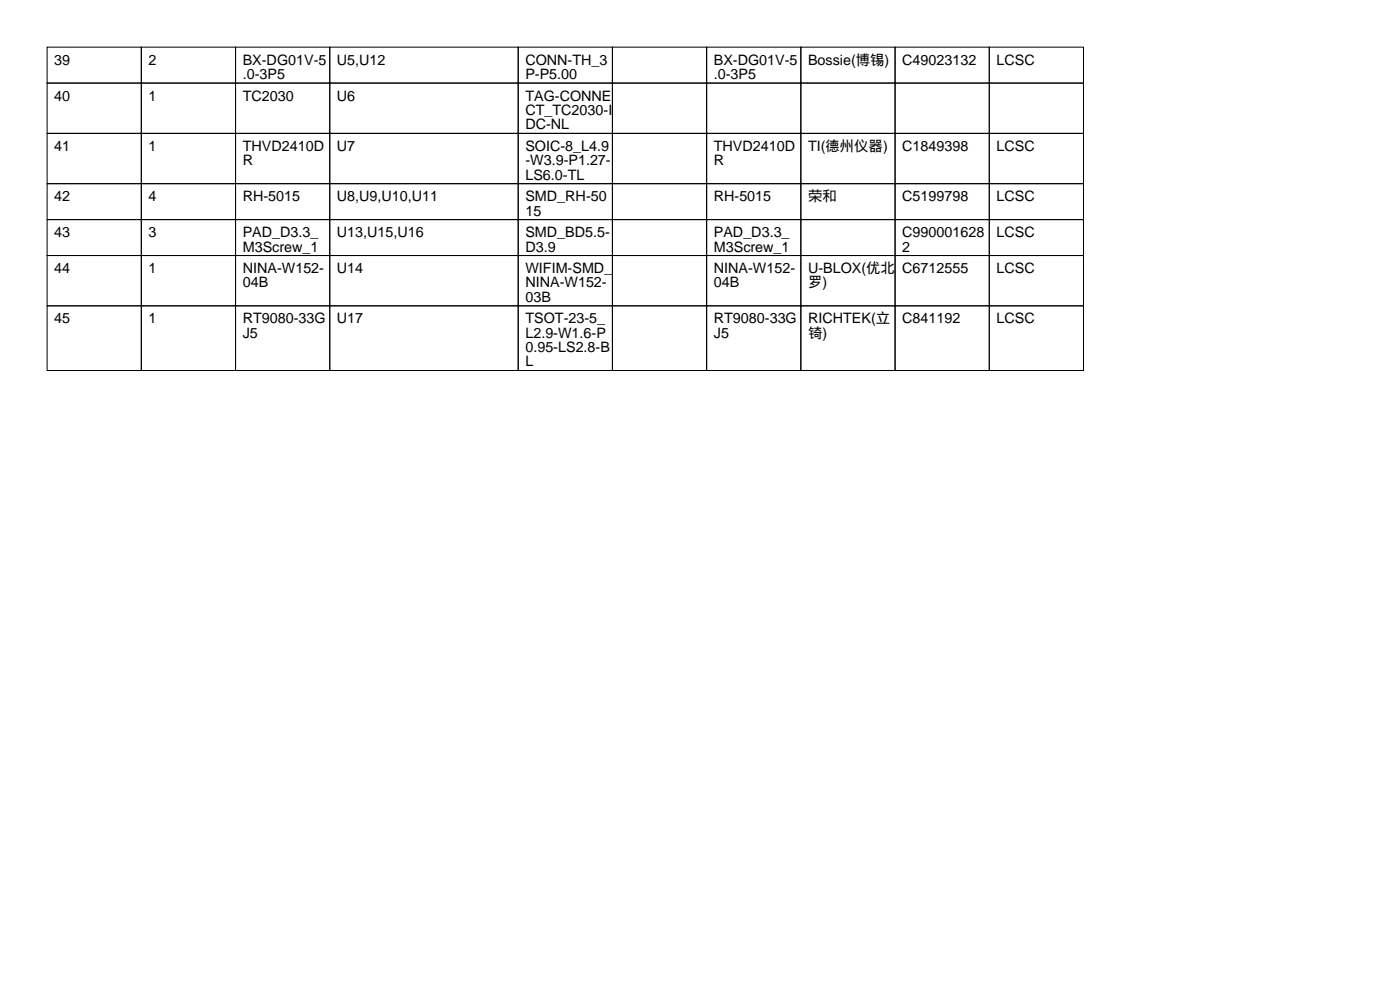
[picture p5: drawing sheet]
<svg xmlns="http://www.w3.org/2000/svg" width="297mm" height="210mm" viewBox="0 0 297 210" stroke-linecap="round" stroke-linejoin="round" font-family="sans-serif">
<defs><g id="words">
<g font-size="3">
<text x="11.5" y="13.7">39</text>
<text x="31.5" y="13.7">2</text>
<text x="51.5" y="13.7">BX-DG01V-5</text>
<text x="51.5" y="16.8">.0-3P5</text>
<text x="71.5" y="13.7">U5,U12</text>
<text x="111.5" y="13.7">CONN-TH_3</text>
<text x="111.5" y="16.8">P-P5.00</text>
<text x="151.5" y="13.7">BX-DG01V-5</text>
<text x="151.5" y="16.8">.0-3P5</text>
<text x="171.5" y="13.7">Bossie(博锡)</text>
<text x="191.5" y="13.7">C49023132</text>
<text x="211.5" y="13.7">LCSC</text>
<text x="11.5" y="21.3">40</text>
<text x="31.5" y="21.3">1</text>
<text x="51.5" y="21.3">TC2030</text>
<text x="71.5" y="21.3">U6</text>
<text x="111.5" y="21.3">TAG-CONNE</text>
<text x="111.5" y="24.4">CT_TC2030-I</text>
<text x="111.5" y="27.4">DC-NL</text>
<text x="11.5" y="32">41</text>
<text x="31.5" y="32">1</text>
<text x="51.5" y="32">THVD2410D</text>
<text x="51.5" y="35.1">R</text>
<text x="71.5" y="32">U7</text>
<text x="111.5" y="32">SOIC-8_L4.9</text>
<text x="111.5" y="35.1">-W3.9-P1.27-</text>
<text x="151.5" y="32">THVD2410D</text>
<text x="151.5" y="35.1">R</text>
<text x="171.5" y="32">TI(德州仪器)</text>
<text x="191.5" y="32">C1849398</text>
<text x="211.5" y="32">LCSC</text>
<text x="111.5" y="38.1">LS6.0-TL</text>
<text x="11.5" y="42.7">42</text>
<text x="31.5" y="42.7">4</text>
<text x="51.5" y="42.7">RH-5015</text>
<text x="71.5" y="42.7">U8,U9,U10,U11</text>
<text x="111.5" y="42.7">SMD_RH-50</text>
<text x="111.5" y="45.7">15</text>
<text x="151.5" y="42.7">RH-5015</text>
<text x="171.5" y="42.7">荣和</text>
<text x="191.5" y="42.7">C5199798</text>
<text x="211.5" y="42.7">LCSC</text>
<text x="11.5" y="50.3">43</text>
<text x="31.5" y="50.3">3</text>
<text x="51.5" y="50.3">PAD_D3.3_</text>
<text x="51.5" y="53.3">M3Screw_1</text>
<text x="71.5" y="50.3">U13,U15,U16</text>
<text x="111.5" y="50.3">SMD_BD5.5-</text>
<text x="111.5" y="53.3">D3.9</text>
<text x="151.5" y="50.3">PAD_D3.3_</text>
<text x="151.5" y="53.3">M3Screw_1</text>
<text x="191.5" y="50.3">C990001628</text>
<text x="191.5" y="53.3">2</text>
<text x="211.5" y="50.3">LCSC</text>
<text x="11.5" y="57.9">44</text>
<text x="31.5" y="57.9">1</text>
<text x="51.5" y="57.9">NINA-W152-</text>
<text x="71.5" y="57.9">U14</text>
<text x="111.5" y="57.9">WIFIM-SMD_</text>
<text x="151.5" y="57.9">NINA-W152-</text>
<text x="171.5" y="57.9">U-BLOX(优北</text>
<text x="191.5" y="57.9">C6712555</text>
<text x="211.5" y="57.9">LCSC</text>
<text x="51.5" y="61">04B</text>
<text x="111.5" y="61">NINA-W152-</text>
<text x="111.5" y="64">03B</text>
<text x="151.5" y="61">04B</text>
<text x="171.5" y="61">罗)</text>
<text x="11.5" y="68.6">45</text>
<text x="31.5" y="68.6">1</text>
<text x="51.5" y="68.6">RT9080-33G</text>
<text x="51.5" y="71.6">J5</text>
<text x="71.5" y="68.6">U17</text>
<text x="111.5" y="68.6">TSOT-23-5_</text>
<text x="111.5" y="71.6">L2.9-W1.6-P</text>
<text x="151.5" y="68.6">RT9080-33G</text>
<text x="151.5" y="71.6">J5</text>
<text x="171.5" y="68.6">RICHTEK(立</text>
<text x="171.5" y="71.6">锜)</text>
<text x="191.5" y="68.6">C841192</text>
<text x="211.5" y="68.6">LCSC</text>
<text x="111.5" y="74.7">0.95-LS2.8-B</text>
<text x="111.5" y="77.7">L</text>
</g>
</g></defs>
<g fill="none" stroke="#000" stroke-width=".21">
<path d="M10 10h20v7.6h-20zM10 17.6h20v10.7h-20zM30 10h20v7.6h-20zM30 17.6h20v10.7h-20zM50 10h20v7.6h-20zM50 17.6h20v10.7h-20zM70 10h40v7.6h-40zM70 17.6h40v10.7h-40zM110 10h20v7.6h-20zM110 17.6h20v10.7h-20zM130 10h20v7.6h-20zM130 17.6h20v10.7h-20z"/>
<path d="M150 10h20v7.6h-20zM150 17.6h20v10.7h-20zM170 10h20v7.6h-20zM170 17.6h20v10.7h-20zM190 10h20v7.6h-20zM190 17.6h20v10.7h-20zM210 10h20v7.6h-20zM210 17.6h20v10.7h-20zM10 28.3h20v10.7h-20zM10 39h20v7.6h-20zM30 28.3h20v10.7h-20zM30 39h20v7.6h-20z"/>
<path d="M50 28.3h20v10.7h-20zM50 39h20v7.6h-20zM70 28.3h40v10.7h-40zM70 39h40v7.6h-40zM110 28.3h20v10.7h-20zM110 39h20v7.6h-20zM130 28.3h20v10.7h-20zM130 39h20v7.6h-20zM150 28.3h20v10.7h-20zM150 39h20v7.6h-20zM170 28.3h20v10.7h-20zM170 39h20v7.6h-20z"/>
<path d="M190 28.3h20v10.7h-20zM190 39h20v7.6h-20zM210 28.3h20v10.7h-20zM210 39h20v7.6h-20zM10 46.6h20v7.6h-20zM10 54.2h20v10.7h-20zM30 46.6h20v7.6h-20zM30 54.2h20v10.7h-20zM50 46.6h20v7.6h-20zM50 54.2h20v10.7h-20zM70 46.6h40v7.6h-40zM70 54.2h40v10.7h-40z"/>
<path d="M110 46.6h20v7.6h-20zM110 54.2h20v10.7h-20zM130 46.6h20v7.6h-20zM130 54.2h20v10.7h-20zM150 46.6h20v7.6h-20zM150 54.2h20v10.7h-20zM170 46.6h20v7.6h-20zM170 54.2h20v10.7h-20zM190 46.6h20v7.6h-20zM190 54.2h20v10.7h-20zM210 46.6h20v7.6h-20zM210 54.2h20v10.7h-20z"/>
<path d="M10 64.9h20v13.7h-20zM30 64.9h20v13.7h-20zM50 64.9h20v13.7h-20zM70 64.9h40v13.7h-40zM110 64.9h20v13.7h-20zM130 64.9h20v13.7h-20zM150 64.9h20v13.7h-20zM170 64.9h20v13.7h-20zM190 64.9h20v13.7h-20zM210 64.9h20v13.7h-20z"/>
</g>
<use href="#words"/>
</svg>
